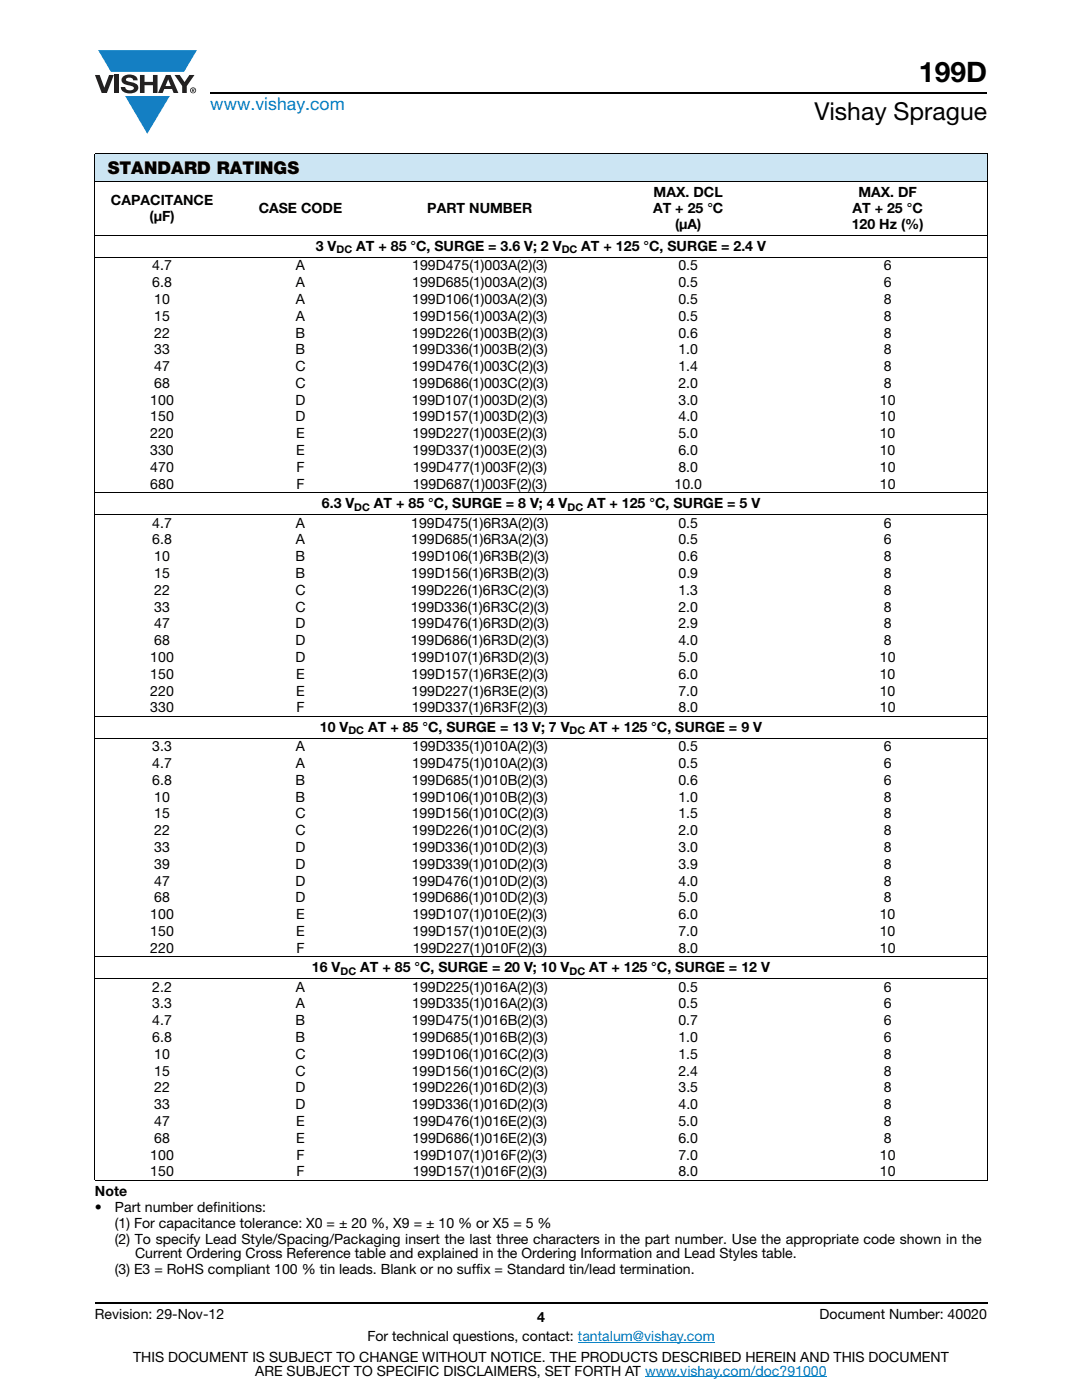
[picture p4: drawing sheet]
<svg xmlns="http://www.w3.org/2000/svg" width="216mm" height="279mm" viewBox="0 0 216 279" stroke-linecap="round" stroke-linejoin="round" font-family="sans-serif">
<defs><g id="words">
<text font-size="5.6" x="183.4" y="16.4">199D</text>
<text font-size="4.9" x="162.5" y="24">Vishay Sprague</text>
<text font-size="3.5" fill="#007ec4" x="42" y="21.9">www.vishay.com</text>
<text font-size="3.5" x="21.5" y="34.8">STANDARD RATINGS</text>
<g font-size="2.8">
<text x="22.1" y="40.9">CAPACITANCE</text>
<text x="130.4" y="39.3">MAX. DCL</text>
<text x="171.3" y="39.3">MAX. DF</text>
<text x="29.8" y="44.1">(μF)</text>
<text x="51.6" y="42.5">CASE CODE</text>
<text x="85.3" y="42.5">PART NUMBER</text>
<text x="130.3" y="42.5">AT + 25 °C</text>
<text x="134.7" y="45.7">(μA)</text>
<text x="170" y="45.7">120 Hz (%)</text>
<text x="170.1" y="42.5">AT + 25 °C</text>
<text x="30.4" y="54">4.7</text>
<text x="59.1" y="54">A</text>
<text x="63" y="50.1">3 V</text>
<text x="71.1" y="50.1">AT + 85 °C, SURGE = 3.6 V; 2 V</text>
<text x="82.3" y="54">199D475(1)003A(2)(3)</text>
<text x="116" y="50.1">AT + 125 °C, SURGE = 2.4 V</text>
<text x="135.4" y="54">0.5</text>
<text x="176.3" y="54">6</text>
<text x="30.4" y="57.3">6.8</text>
<text x="59.1" y="57.3">A</text>
<text x="82.3" y="57.3">199D685(1)003A(2)(3)</text>
<text x="135.4" y="57.3">0.5</text>
<text x="176.3" y="57.3">6</text>
<text x="30.8" y="60.7">10</text>
<text x="30.8" y="64">15</text>
<text x="59.1" y="60.7">A</text>
<text x="59.1" y="64">A</text>
<text x="82.3" y="60.7">199D106(1)003A(2)(3)</text>
<text x="82.3" y="64">199D156(1)003A(2)(3)</text>
<text x="135.4" y="60.7">0.5</text>
<text x="135.4" y="64">0.5</text>
<text x="176.3" y="60.7">8</text>
<text x="176.3" y="64">8</text>
<text x="30.8" y="67.4">22</text>
<text x="30.8" y="70.7">33</text>
<text x="59" y="67.4">B</text>
<text x="59" y="70.7">B</text>
<text x="82.2" y="67.4">199D226(1)003B(2)(3)</text>
<text x="82.2" y="70.7">199D336(1)003B(2)(3)</text>
<text x="135.4" y="67.4">0.6</text>
<text x="135.4" y="70.7">1.0</text>
<text x="176.3" y="67.4">8</text>
<text x="176.3" y="70.7">8</text>
<text x="30.8" y="74.1">47</text>
<text x="30.8" y="77.4">68</text>
<text x="58.9" y="74.1">C</text>
<text x="58.9" y="77.4">C</text>
<text x="82.1" y="74.1">199D476(1)003C(2)(3)</text>
<text x="82.1" y="77.4">199D686(1)003C(2)(3)</text>
<text x="135.4" y="74.1">1.4</text>
<text x="135.4" y="77.4">2.0</text>
<text x="176.3" y="74.1">8</text>
<text x="176.3" y="77.4">8</text>
<text x="30" y="80.8">100</text>
<text x="59" y="80.8">D</text>
<text x="82.2" y="80.8">199D107(1)003D(2)(3)</text>
<text x="135.4" y="80.8">3.0</text>
<text x="175.6" y="80.8">10</text>
<text x="30" y="84.1">150</text>
<text x="30" y="87.5">220</text>
<text x="59" y="84.1">D</text>
<text x="59.1" y="87.5">E</text>
<text x="82.2" y="84.1">199D157(1)003D(2)(3)</text>
<text x="82.3" y="87.5">199D227(1)003E(2)(3)</text>
<text x="135.4" y="87.5">5.0</text>
<text x="135.4" y="84.1">4.0</text>
<text x="175.5" y="87.5">10</text>
<text x="175.6" y="84.1">10</text>
<text x="30" y="90.8">330</text>
<text x="30" y="94.2">470</text>
<text x="59.1" y="90.8">E</text>
<text x="59.1" y="94.2">F</text>
<text x="82.3" y="90.8">199D337(1)003E(2)(3)</text>
<text x="82.4" y="94.2">199D477(1)003F(2)(3)</text>
<text x="135.4" y="90.8">6.0</text>
<text x="135.4" y="94.2">8.0</text>
<text x="175.5" y="90.8">10</text>
<text x="175.6" y="94.2">10</text>
<text x="30" y="97.5">680</text>
<text x="59.1" y="97.5">F</text>
<text x="64.2" y="101.4">6.3 V</text>
<text x="74.6" y="101.4">AT + 85 °C, SURGE = 8 V; 4 V</text>
<text x="82.4" y="97.5">199D687(1)003F(2)(3)</text>
<text x="117.2" y="101.4">AT + 125 °C, SURGE = 5 V</text>
<text x="134.6" y="97.5">10.0</text>
<text x="175.6" y="97.5">10</text>
<text x="30.4" y="105.3">4.7</text>
<text x="59.1" y="105.3">A</text>
<text x="82.1" y="105.3">199D475(1)6R3A(2)(3)</text>
<text x="135.4" y="105.3">0.5</text>
<text x="176.3" y="105.3">6</text>
<text x="30.4" y="108.6">6.8</text>
<text x="30.8" y="112">10</text>
<text x="59" y="112">B</text>
<text x="59.1" y="108.6">A</text>
<text x="82" y="112">199D106(1)6R3B(2)(3)</text>
<text x="82.1" y="108.6">199D685(1)6R3A(2)(3)</text>
<text x="135.4" y="108.6">0.5</text>
<text x="135.4" y="112">0.6</text>
<text x="176.3" y="108.6">6</text>
<text x="176.3" y="112">8</text>
<text x="30.8" y="115.3">15</text>
<text x="30.8" y="118.7">22</text>
<text x="58.9" y="118.7">C</text>
<text x="59" y="115.3">B</text>
<text x="82" y="118.7">199D226(1)6R3C(2)(3)</text>
<text x="82" y="115.3">199D156(1)6R3B(2)(3)</text>
<text x="135.4" y="118.7">1.3</text>
<text x="135.4" y="115.3">0.9</text>
<text x="176.3" y="118.7">8</text>
<text x="176.3" y="115.3">8</text>
<text x="30.8" y="122">33</text>
<text x="30.8" y="125.4">47</text>
<text x="58.9" y="122">C</text>
<text x="59" y="125.4">D</text>
<text x="82" y="122">199D336(1)6R3C(2)(3)</text>
<text x="82" y="125.4">199D476(1)6R3D(2)(3)</text>
<text x="135.4" y="122">2.0</text>
<text x="135.4" y="125.4">2.9</text>
<text x="176.3" y="122">8</text>
<text x="176.3" y="125.4">8</text>
<text x="30.8" y="128.8">68</text>
<text x="59" y="128.8">D</text>
<text x="82" y="128.8">199D686(1)6R3D(2)(3)</text>
<text x="135.4" y="128.8">4.0</text>
<text x="176.3" y="128.8">8</text>
<text x="30" y="132.1">100</text>
<text x="30" y="135.4">150</text>
<text x="59" y="132.1">D</text>
<text x="59.1" y="135.4">E</text>
<text x="82" y="132.1">199D107(1)6R3D(2)(3)</text>
<text x="82.1" y="135.4">199D157(1)6R3E(2)(3)</text>
<text x="135.4" y="135.4">6.0</text>
<text x="135.4" y="132.1">5.0</text>
<text x="175.6" y="135.4">10</text>
<text x="175.6" y="132.1">10</text>
<text x="30" y="138.8">220</text>
<text x="30" y="142.2">330</text>
<text x="59.1" y="138.8">E</text>
<text x="59.1" y="142.2">F</text>
<text x="82.1" y="138.8">199D227(1)6R3E(2)(3)</text>
<text x="82.2" y="142.2">199D337(1)6R3F(2)(3)</text>
<text x="135.4" y="138.8">7.0</text>
<text x="135.4" y="142.2">8.0</text>
<text x="175.6" y="138.8">10</text>
<text x="175.6" y="142.2">10</text>
<text x="30.4" y="149.9">3.3</text>
<text x="59.1" y="149.9">A</text>
<text x="63.8" y="146">10 V</text>
<text x="73.4" y="146">AT + 85 °C, SURGE = 13 V; 7 V</text>
<text x="82.3" y="149.9">199D335(1)010A(2)(3)</text>
<text x="117.6" y="146">AT + 125 °C, SURGE = 9 V</text>
<text x="135.4" y="149.9">0.5</text>
<text x="176.3" y="149.9">6</text>
<text x="30.4" y="153.3">4.7</text>
<text x="59.1" y="153.3">A</text>
<text x="82.3" y="153.3">199D475(1)010A(2)(3)</text>
<text x="135.4" y="153.3">0.5</text>
<text x="176.3" y="153.3">6</text>
<text x="30.4" y="156.6">6.8</text>
<text x="30.8" y="160">10</text>
<text x="59" y="156.6">B</text>
<text x="59" y="160">B</text>
<text x="82.2" y="156.6">199D685(1)010B(2)(3)</text>
<text x="82.2" y="160">199D106(1)010B(2)(3)</text>
<text x="135.4" y="156.6">0.6</text>
<text x="135.4" y="160">1.0</text>
<text x="176.3" y="156.6">6</text>
<text x="176.3" y="160">8</text>
<text x="30.8" y="163.3">15</text>
<text x="30.8" y="166.7">22</text>
<text x="58.9" y="166.7">C</text>
<text x="59" y="163.3">C</text>
<text x="82.2" y="166.7">199D226(1)010C(2)(3)</text>
<text x="82.2" y="163.3">199D156(1)010C(2)(3)</text>
<text x="135.4" y="163.3">1.5</text>
<text x="135.4" y="166.7">2.0</text>
<text x="176.3" y="163.3">8</text>
<text x="176.3" y="166.7">8</text>
<text x="30.8" y="170">33</text>
<text x="30.8" y="173.4">39</text>
<text x="59" y="170">D</text>
<text x="59" y="173.4">D</text>
<text x="82.2" y="170">199D336(1)010D(2)(3)</text>
<text x="82.2" y="173.4">199D339(1)010D(2)(3)</text>
<text x="135.4" y="173.4">3.9</text>
<text x="135.4" y="170">3.0</text>
<text x="176.3" y="173.4">8</text>
<text x="176.3" y="170">8</text>
<text x="30.8" y="176.7">47</text>
<text x="59" y="176.7">D</text>
<text x="82.2" y="176.7">199D476(1)010D(2)(3)</text>
<text x="135.4" y="176.7">4.0</text>
<text x="176.3" y="176.7">8</text>
<text x="30" y="183.4">100</text>
<text x="30.8" y="180.1">68</text>
<text x="59" y="180.1">D</text>
<text x="59.1" y="183.4">E</text>
<text x="82.2" y="180.1">199D686(1)010D(2)(3)</text>
<text x="82.3" y="183.4">199D107(1)010E(2)(3)</text>
<text x="135.4" y="183.4">6.0</text>
<text x="135.4" y="180.1">5.0</text>
<text x="175.5" y="183.4">10</text>
<text x="176.3" y="180.1">8</text>
<text x="30" y="186.8">150</text>
<text x="30" y="190.1">220</text>
<text x="59.1" y="186.8">E</text>
<text x="59.1" y="190.1">F</text>
<text x="82.3" y="186.8">199D157(1)010E(2)(3)</text>
<text x="82.4" y="190.1">199D227(1)010F(2)(3)</text>
<text x="135.4" y="186.8">7.0</text>
<text x="135.4" y="190.1">8.0</text>
<text x="175.5" y="186.8">10</text>
<text x="175.6" y="190.1">10</text>
<text x="30.4" y="197.9">2.2</text>
<text x="59.1" y="197.9">A</text>
<text x="62.3" y="194">16 V</text>
<text x="71.9" y="194">AT + 85 °C, SURGE = 20 V; 10 V</text>
<text x="82.3" y="197.9">199D225(1)016A(2)(3)</text>
<text x="117.6" y="194">AT + 125 °C, SURGE = 12 V</text>
<text x="135.4" y="197.9">0.5</text>
<text x="176.3" y="197.9">6</text>
<text x="30.4" y="201.3">3.3</text>
<text x="59.1" y="201.3">A</text>
<text x="82.3" y="201.3">199D335(1)016A(2)(3)</text>
<text x="135.4" y="201.3">0.5</text>
<text x="176.3" y="201.3">6</text>
<text x="30.4" y="204.6">4.7</text>
<text x="30.4" y="208">6.8</text>
<text x="59" y="204.6">B</text>
<text x="59" y="208">B</text>
<text x="82.2" y="204.6">199D475(1)016B(2)(3)</text>
<text x="82.2" y="208">199D685(1)016B(2)(3)</text>
<text x="135.4" y="204.6">0.7</text>
<text x="135.4" y="208">1.0</text>
<text x="176.3" y="204.6">6</text>
<text x="176.3" y="208">6</text>
<text x="30.8" y="211.3">10</text>
<text x="30.8" y="214.7">15</text>
<text x="59" y="211.3">C</text>
<text x="59" y="214.7">C</text>
<text x="82.2" y="211.3">199D106(1)016C(2)(3)</text>
<text x="82.2" y="214.7">199D156(1)016C(2)(3)</text>
<text x="135.4" y="211.3">1.5</text>
<text x="135.4" y="214.7">2.4</text>
<text x="176.3" y="211.3">8</text>
<text x="176.3" y="214.7">8</text>
<text x="30.8" y="218">22</text>
<text x="30.8" y="221.4">33</text>
<text x="59" y="218">D</text>
<text x="59" y="221.4">D</text>
<text x="82.2" y="218">199D226(1)016D(2)(3)</text>
<text x="82.2" y="221.4">199D336(1)016D(2)(3)</text>
<text x="135.4" y="218">3.5</text>
<text x="135.4" y="221.4">4.0</text>
<text x="176.3" y="218">8</text>
<text x="176.3" y="221.4">8</text>
<text x="30.8" y="224.7">47</text>
<text x="59.1" y="224.7">E</text>
<text x="82.3" y="224.7">199D476(1)016E(2)(3)</text>
<text x="135.4" y="224.7">5.0</text>
<text x="176.3" y="224.7">8</text>
<text x="30" y="231.4">100</text>
<text x="30.8" y="228.1">68</text>
<text x="59.1" y="228.1">E</text>
<text x="59.1" y="231.4">F</text>
<text x="82.3" y="228.1">199D686(1)016E(2)(3)</text>
<text x="82.4" y="231.4">199D107(1)016F(2)(3)</text>
<text x="135.4" y="228.1">6.0</text>
<text x="135.4" y="231.4">7.0</text>
<text x="175.6" y="231.4">10</text>
<text x="176.3" y="228.1">8</text>
<text x="18.9" y="238.7">Note</text>
<text x="30" y="234.8">150</text>
<text x="59.1" y="234.8">F</text>
<text x="82.4" y="234.8">199D157(1)016F(2)(3)</text>
<text x="135.4" y="234.8">8.0</text>
<text x="175.6" y="234.8">10</text>
<text x="18.9" y="241.8">•</text>
<text x="22.9" y="241.8">Part number definitions:</text>
<text x="22.9" y="245">(1) For capacitance tolerance: X0 = ± 20 %, X9 = ± 10 % or X5 = 5 %</text>
<text x="22.9" y="248.2">(2) To specify Lead Style/Spacing/Packaging insert the last three characters in the part number. Use the appropriate code shown in the</text>
<text x="26.9" y="251">Current Ordering Cross Reference table and explained in the Ordering Information and Lead Styles table.</text>
<text x="22.9" y="254.2">(3) E3 = RoHS compliant 100 % tin leads. Blank or no suffix = Standard tin/lead termination.</text>
<text x="18.9" y="263.3">Revision: 29-Nov-12</text>
<text x="107.2" y="263.8">4</text>
<text x="163.6" y="263.3">Document Number: 40020</text>
<text x="73.3" y="267.7">For technical questions, contact: tantalum@vishay.com</text>
<text x="26.5" y="271.7">THIS DOCUMENT IS SUBJECT TO CHANGE WITHOUT NOTICE. THE PRODUCTS DESCRIBED HEREIN AND THIS DOCUMENT</text>
<text x="50.9" y="274.6">ARE SUBJECT TO SPECIFIC DISCLAIMERS, SET FORTH AT www.vishay.com/doc?91000</text>
</g>
<g font-size="2.1">
<text x="67.2" y="50.6">DC</text>
<text x="112.1" y="50.6">DC</text>
<text x="70.7" y="101.9">DC</text>
<text x="113.3" y="101.9">DC</text>
<text x="69.5" y="146.5">DC</text>
<text x="113.6" y="146.5">DC</text>
<text x="67.9" y="194.5">DC</text>
<text x="113.6" y="194.5">DC</text>
</g>
</g></defs>
<g fill="#147fc3">
<path d="M19.6 10h19.7l-2.6 4.3h-1.1h-13.5z"/>
<path d="M25 19.2h8.9l-4.5 7.5z"/>
</g>
<g fill="#231f20">
<path d="M18.9 15h1l.9 2.5 1-2.5h.9l-1.4 3.6h-1z"/>
<path d="M22.9 15h.9v3.6h-.9z"/>
<path d="M24.6 15.3a2.1 2.1 0 0 1 2.8 .3l.1 .4h-.9a.79 .79 0 0 0-.7-.5 .79 .79 0 0 0-.8 .4l.3 .3 1 .2a1.08 1.08 0 0 1 1.2 1 1.08 1.08 0 0 1-1.1 1.2 1.73 1.73 0 0 1-2.4-1.2h.9a.96 .96 0 0 0 .8 .6 .96 .96 0 0 0 .9-.4 1.31 1.31 0 0 0-1.2-.6 1.03 1.03 0 0 1-1.1-.6 1.03 1.03 0 0 1 .2-1.1z"/>
<path d="M27.9 15h.9v1.3h1.7v-1.3h.9v3.6h-.9v-1.6h-1.7v1.6h-.9z"/>
<path d="M34.8 15h1.1l.9 1.4 1-1.4h1l-1.5 2.2v1.4h-.9v-1.4z"/>
<path d="M33.6 15.9l.5 1.3h-1.1zM33.1 15l-1.6 3.6h1l.3-.8h1.5l.3 .8h1l-1.6-3.6z"/>
<path d="M38.1 18a.46 .46 0 0 1 .9 0 .46 .46 0 0 1-.9 0zM37.9 18a.6 .6 0 0 0 1.2 0 .6 .6 0 0 0-1.2 0z"/>
<path d="M38.4 17.8h.2v.2h-.2zM38.3 17.7v.7h.1v-.3l.4 .3-.2-.3 .2-.2-.1-.2z"/>
</g>
<path d="M42 18.6h155M18.9 260h178.1" fill="none" stroke="#000" stroke-width=".36"/>
<path d="M115.3 267.9h27.3M128.7 274.8h36.3" fill="none" stroke="#007ec4" stroke-width=".2"/>
<path d="M18.9 30.7h178.1v5.5h-178.1z" fill="#cce5f3"/>
<g fill="none" stroke="#000" stroke-width=".2">
<path d="M18.9 30.7h178.1M18.9 36.2h178.1M18.9 30.8v204.6M197 30.8v204.6M18.9 47h178.1M18.9 51.4h178.1M18.9 98.3h178.1M18.9 102.7h178.1M18.9 142.9h178.1M18.9 147.3h178.1M18.9 190.9h178.1M18.9 195.3h178.1"/>
<path d="M18.9 235.5h178.1"/>
</g>
<use href="#words"/>
</svg>
